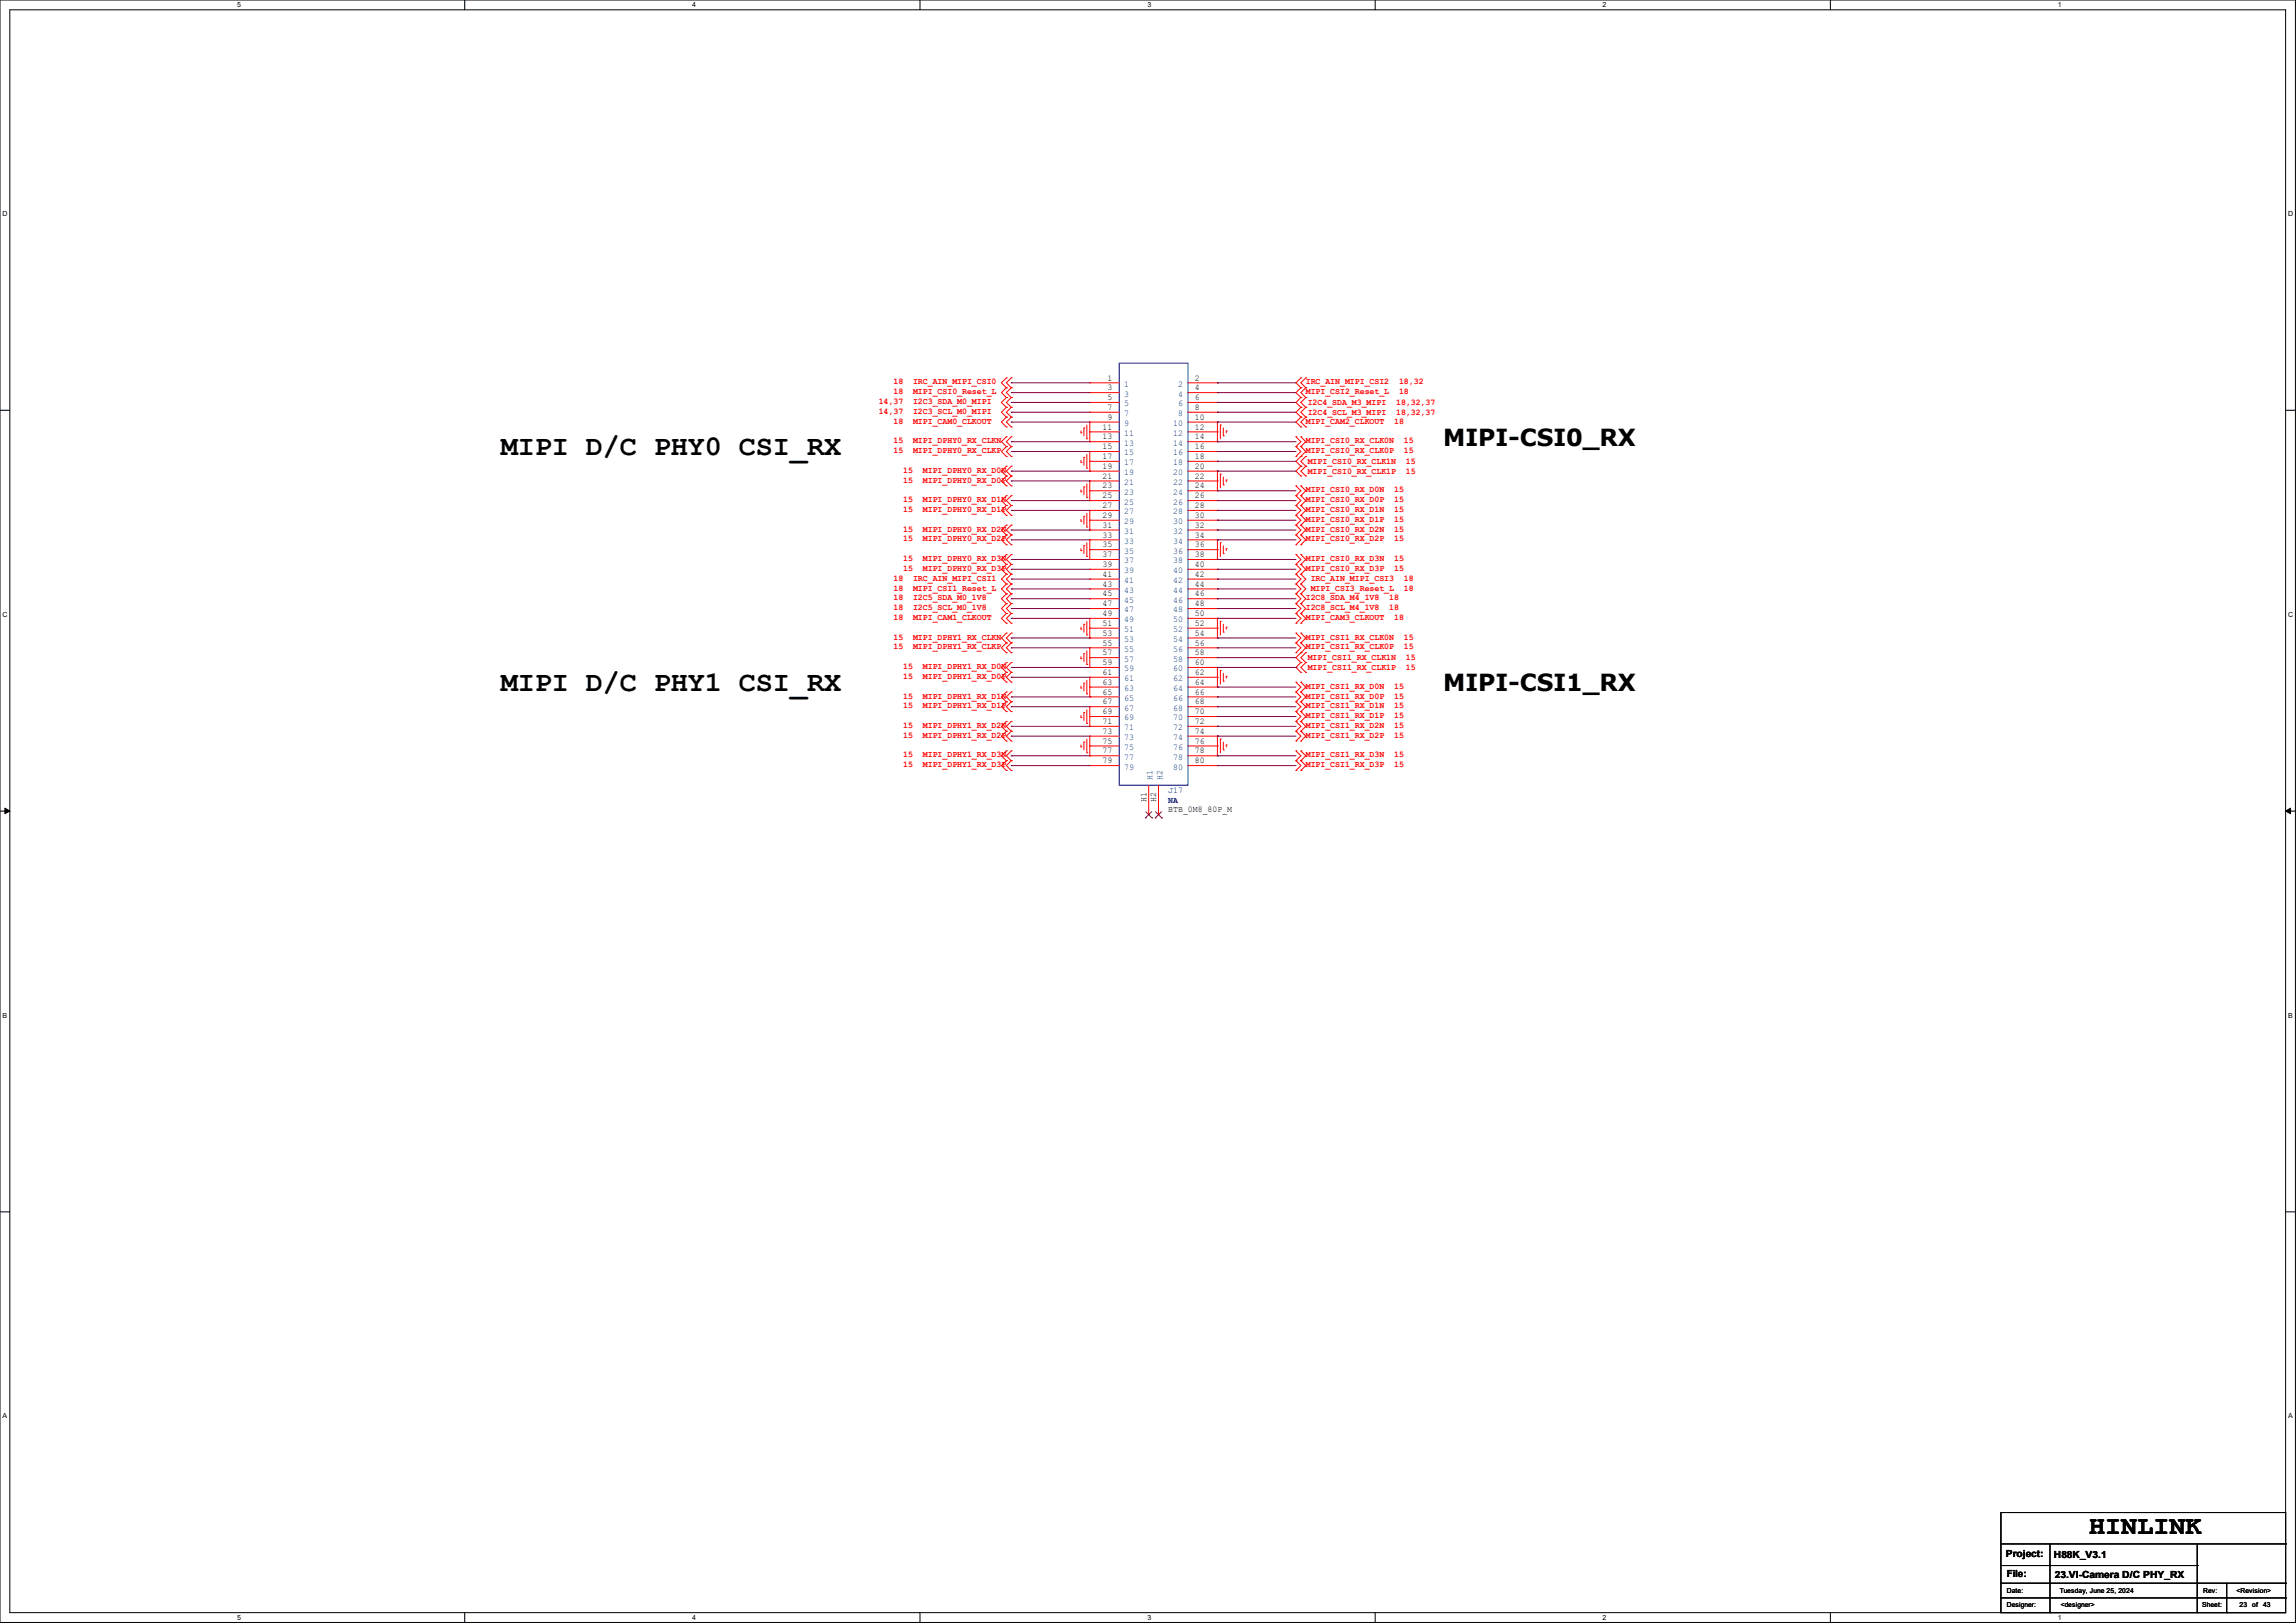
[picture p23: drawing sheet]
<svg xmlns="http://www.w3.org/2000/svg" width="297mm" height="210mm" viewBox="0 0 297 210" stroke-linecap="round" stroke-linejoin="round" font-family="sans-serif">
<defs><g id="words">
<g font-size="3.7">
<text x="64.8" y="58.9">MIPI D/C PHY0 CSI_RX</text>
<text x="64.8" y="89.4">MIPI D/C PHY1 CSI_RX</text>
</g>
<text font-size="3.4" x="270.3" y="198.5">HINLINK</text>
<g font-size="3">
<text x="186.7" y="57.7">MIPI-CSI0_RX</text>
<text x="186.7" y="89.4">MIPI-CSI1_RX</text>
</g>
<g font-size="1.3">
<text x="259.5" y="201.5">Project:</text>
<text x="265.7" y="201.6">H88K_V3.1</text>
<text x="259.6" y="204">File:</text>
<text x="265.8" y="204.1">23.VI-Camera D/C PHY_RX</text>
</g>
<g font-size="1.1" fill="#f00">
<text x="113.7" y="53.6">14,37</text>
<text x="113.7" y="52.3">14,37</text>
<text x="115.6" y="51">18</text>
<text x="115.6" y="49.7">18</text>
<text x="118.1" y="53.6">I2C3_SCL_M0_MIPI</text>
<text x="118.1" y="52.3">I2C3_SDA_M0_MIPI</text>
<text x="118.1" y="51">MIPI_CSI0_Reset_L</text>
<text x="118.1" y="49.7">IRC_AIN_MIPI_CSI0</text>
<text x="168.9" y="51">MIPI_CSI2_Reset_L</text>
<text x="168.9" y="49.7">IRC_AIN_MIPI_CSI2</text>
<text x="169.2" y="53.7">I2C4_SCL_M3_MIPI</text>
<text x="169.2" y="52.4">I2C4_SDA_M3_MIPI</text>
<text x="180.6" y="53.7">18,32,37</text>
<text x="180.6" y="52.4">18,32,37</text>
<text x="181" y="51">18</text>
<text x="181" y="49.7">18,32</text>
<text x="115.6" y="58.6">15</text>
<text x="115.6" y="57.4">15</text>
<text x="115.6" y="54.8">18</text>
<text x="118.1" y="54.8">MIPI_CAM0_CLKOUT</text>
<text x="118.1" y="58.6">MIPI_DPHY0_RX_CLKP</text>
<text x="118.1" y="57.4">MIPI_DPHY0_RX_CLKN</text>
<text x="168.9" y="58.6">MIPI_CSI0_RX_CLK0P</text>
<text x="168.9" y="57.4">MIPI_CSI0_RX_CLK0N</text>
<text x="168.9" y="54.8">MIPI_CAM2_CLKOUT</text>
<text x="180.3" y="54.8">18</text>
<text x="181.6" y="58.6">15</text>
<text x="181.6" y="57.4">15</text>
<text x="116.8" y="61.2">15</text>
<text x="116.8" y="62.4">15</text>
<text x="116.8" y="65">15</text>
<text x="119.4" y="61.2">MIPI_DPHY0_RX_D0N</text>
<text x="119.4" y="62.4">MIPI_DPHY0_RX_D0P</text>
<text x="119.4" y="65">MIPI_DPHY0_RX_D1N</text>
<text x="168.9" y="63.7">MIPI_CSI0_RX_D0N</text>
<text x="168.9" y="65">MIPI_CSI0_RX_D0P</text>
<text x="169.2" y="60">MIPI_CSI0_RX_CLK1N</text>
<text x="169.2" y="61.3">MIPI_CSI0_RX_CLK1P</text>
<text x="180.3" y="63.7">15</text>
<text x="180.3" y="65">15</text>
<text x="181.9" y="60">15</text>
<text x="181.9" y="61.3">15</text>
<text x="116.8" y="70.1">15</text>
<text x="116.8" y="68.8">15</text>
<text x="116.8" y="66.3">15</text>
<text x="119.4" y="70.1">MIPI_DPHY0_RX_D2P</text>
<text x="119.4" y="68.8">MIPI_DPHY0_RX_D2N</text>
<text x="119.4" y="66.3">MIPI_DPHY0_RX_D1P</text>
<text x="168.9" y="70.1">MIPI_CSI0_RX_D2P</text>
<text x="168.9" y="68.8">MIPI_CSI0_RX_D2N</text>
<text x="168.9" y="66.3">MIPI_CSI0_RX_D1N</text>
<text x="168.9" y="67.5">MIPI_CSI0_RX_D1P</text>
<text x="180.3" y="70.1">15</text>
<text x="180.3" y="68.8">15</text>
<text x="180.3" y="66.3">15</text>
<text x="180.3" y="67.5">15</text>
<text x="115.6" y="77.7">18</text>
<text x="115.6" y="76.4">18</text>
<text x="115.6" y="75.1">18</text>
<text x="116.8" y="73.9">15</text>
<text x="116.8" y="72.6">15</text>
<text x="118.1" y="77.7">I2C5_SDA_M0_1V8</text>
<text x="118.1" y="76.4">MIPI_CSI1_Reset_L</text>
<text x="118.1" y="75.1">IRC_AIN_MIPI_CSI1</text>
<text x="119.4" y="73.9">MIPI_DPHY0_RX_D3P</text>
<text x="119.4" y="72.6">MIPI_DPHY0_RX_D3N</text>
<text x="168.9" y="77.7">I2C8_SDA_M4_1V8</text>
<text x="168.9" y="72.6">MIPI_CSI0_RX_D3N</text>
<text x="168.9" y="73.9">MIPI_CSI0_RX_D3P</text>
<text x="169.5" y="76.4">MIPI_CSI3_Reset_L</text>
<text x="169.5" y="75.1">IRC_AIN_MIPI_CSI3</text>
<text x="179.7" y="77.7">18</text>
<text x="180.3" y="72.6">15</text>
<text x="180.3" y="73.9">15</text>
<text x="181.6" y="76.4">18</text>
<text x="181.6" y="75.1">18</text>
<text x="115.6" y="79">18</text>
<text x="115.6" y="82.8">15</text>
<text x="115.6" y="80.2">18</text>
<text x="118.1" y="79">I2C5_SCL_M0_1V8</text>
<text x="118.1" y="80.2">MIPI_CAM1_CLKOUT</text>
<text x="118.1" y="82.8">MIPI_DPHY1_RX_CLKN</text>
<text x="168.9" y="82.8">MIPI_CSI1_RX_CLK0N</text>
<text x="168.9" y="79">I2C8_SCL_M4_1V8</text>
<text x="168.9" y="80.2">MIPI_CAM3_CLKOUT</text>
<text x="179.7" y="79">18</text>
<text x="180.3" y="80.2">18</text>
<text x="181.6" y="82.8">15</text>
<text x="115.6" y="84">15</text>
<text x="116.8" y="86.6">15</text>
<text x="116.8" y="87.8">15</text>
<text x="118.1" y="84">MIPI_DPHY1_RX_CLKP</text>
<text x="119.4" y="86.6">MIPI_DPHY1_RX_D0N</text>
<text x="119.4" y="87.8">MIPI_DPHY1_RX_D0P</text>
<text x="168.9" y="84">MIPI_CSI1_RX_CLK0P</text>
<text x="168.9" y="89.1">MIPI_CSI1_RX_D0N</text>
<text x="169.2" y="86.7">MIPI_CSI1_RX_CLK1P</text>
<text x="169.2" y="85.4">MIPI_CSI1_RX_CLK1N</text>
<text x="180.3" y="89.1">15</text>
<text x="181.6" y="84">15</text>
<text x="181.9" y="86.7">15</text>
<text x="181.9" y="85.4">15</text>
<text x="116.8" y="95.5">15</text>
<text x="116.8" y="94.2">15</text>
<text x="116.8" y="90.4">15</text>
<text x="116.8" y="91.7">15</text>
<text x="119.4" y="95.5">MIPI_DPHY1_RX_D2P</text>
<text x="119.4" y="94.2">MIPI_DPHY1_RX_D2N</text>
<text x="119.4" y="90.4">MIPI_DPHY1_RX_D1N</text>
<text x="119.4" y="91.7">MIPI_DPHY1_RX_D1P</text>
<text x="168.9" y="95.5">MIPI_CSI1_RX_D2P</text>
<text x="168.9" y="94.2">MIPI_CSI1_RX_D2N</text>
<text x="168.9" y="90.4">MIPI_CSI1_RX_D0P</text>
<text x="168.9" y="92.9">MIPI_CSI1_RX_D1P</text>
<text x="168.9" y="91.7">MIPI_CSI1_RX_D1N</text>
<text x="180.3" y="95.5">15</text>
<text x="180.3" y="94.2">15</text>
<text x="180.3" y="90.4">15</text>
<text x="180.3" y="92.9">15</text>
<text x="180.3" y="91.7">15</text>
<text x="116.8" y="99.3">15</text>
<text x="116.8" y="98">15</text>
<text x="119.4" y="99.3">MIPI_DPHY1_RX_D3P</text>
<text x="119.4" y="98">MIPI_DPHY1_RX_D3N</text>
<text x="168.9" y="98">MIPI_CSI1_RX_D3N</text>
<text x="168.9" y="99.3">MIPI_CSI1_RX_D3P</text>
<text x="180.3" y="98">15</text>
<text x="180.3" y="99.3">15</text>
</g>
<g font-size="1.1">
<text x="143.3" y="49.2">1</text>
<text x="143.3" y="50.5">3</text>
<text x="143.3" y="51.8">5</text>
<text x="143.3" y="53">7</text>
<text x="154.6" y="49.2">2</text>
<text x="154.6" y="50.5">4</text>
<text x="154.6" y="51.8">6</text>
<text x="154.6" y="53">8</text>
<text x="142.6" y="55.6">11</text>
<text x="142.6" y="56.9">13</text>
<text x="142.6" y="58.1">15</text>
<text x="142.6" y="59.4">17</text>
<text x="143.3" y="54.3">9</text>
<text x="154.6" y="54.3">10</text>
<text x="154.6" y="55.6">12</text>
<text x="154.6" y="56.9">14</text>
<text x="154.6" y="58.1">16</text>
<text x="154.6" y="59.4">18</text>
<text x="142.6" y="60.7">19</text>
<text x="142.6" y="61.9">21</text>
<text x="142.6" y="63.2">23</text>
<text x="142.6" y="64.5">25</text>
<text x="142.6" y="65.7">27</text>
<text x="154.6" y="60.7">20</text>
<text x="154.6" y="61.9">22</text>
<text x="154.6" y="63.2">24</text>
<text x="154.6" y="64.5">26</text>
<text x="154.6" y="65.7">28</text>
<text x="142.6" y="67">29</text>
<text x="142.6" y="68.3">31</text>
<text x="142.6" y="69.6">33</text>
<text x="142.6" y="70.8">35</text>
<text x="154.6" y="67">30</text>
<text x="154.6" y="68.3">32</text>
<text x="154.6" y="69.6">34</text>
<text x="154.6" y="70.8">36</text>
<text x="142.6" y="72.1">37</text>
<text x="142.6" y="73.4">39</text>
<text x="142.6" y="74.6">41</text>
<text x="142.6" y="75.9">43</text>
<text x="142.6" y="77.2">45</text>
<text x="154.6" y="72.1">38</text>
<text x="154.6" y="73.4">40</text>
<text x="154.6" y="74.6">42</text>
<text x="154.6" y="75.9">44</text>
<text x="154.6" y="77.2">46</text>
<text x="142.6" y="78.4">47</text>
<text x="142.6" y="79.7">49</text>
<text x="142.6" y="81">51</text>
<text x="142.6" y="82.3">53</text>
<text x="142.6" y="83.5">55</text>
<text x="154.6" y="78.4">48</text>
<text x="154.6" y="79.7">50</text>
<text x="154.6" y="81">52</text>
<text x="154.6" y="82.3">54</text>
<text x="154.6" y="83.5">56</text>
<text x="142.6" y="84.8">57</text>
<text x="142.6" y="86.1">59</text>
<text x="142.6" y="87.3">61</text>
<text x="142.6" y="88.6">63</text>
<text x="142.6" y="89.9">65</text>
<text x="154.6" y="84.8">58</text>
<text x="154.6" y="86.1">60</text>
<text x="154.6" y="87.3">62</text>
<text x="154.6" y="88.6">64</text>
<text x="154.6" y="89.9">66</text>
<text x="142.6" y="91.1">67</text>
<text x="142.6" y="92.4">69</text>
<text x="142.6" y="93.7">71</text>
<text x="142.6" y="95">73</text>
<text x="154.6" y="91.1">68</text>
<text x="154.6" y="92.4">70</text>
<text x="154.6" y="93.7">72</text>
<text x="154.6" y="95">74</text>
<text x="142.6" y="96.2">75</text>
<text x="142.6" y="97.5">77</text>
<text x="142.6" y="98.8">79</text>
<text x="154.6" y="96.2">76</text>
<text x="154.6" y="97.5">78</text>
<text x="154.6" y="98.8">80</text>
<text x="148.3" y="103.8" transform="rotate(-90 148.3 103.8)">H1</text>
<text x="149.6" y="103.8" transform="rotate(-90 149.6 103.8)">H2</text>
<text x="151.1" y="105.1">BTB_0M8_80P_M</text>
</g>
<g font-size="1.1" fill="#003f7f">
<text x="145.4" y="50">1</text>
<text x="145.4" y="51.3">3</text>
<text x="145.4" y="52.6">5</text>
<text x="145.4" y="53.8">7</text>
<text x="152.4" y="50">2</text>
<text x="152.4" y="51.3">4</text>
<text x="152.4" y="52.6">6</text>
<text x="152.4" y="53.8">8</text>
<text x="145.4" y="55.1">9</text>
<text x="145.4" y="56.4">11</text>
<text x="145.4" y="57.7">13</text>
<text x="145.4" y="58.9">15</text>
<text x="151.8" y="55.1">10</text>
<text x="151.8" y="56.4">12</text>
<text x="151.8" y="57.7">14</text>
<text x="151.8" y="58.9">16</text>
<text x="145.4" y="60.2">17</text>
<text x="145.4" y="61.5">19</text>
<text x="145.4" y="62.7">21</text>
<text x="145.4" y="64">23</text>
<text x="145.4" y="65.3">25</text>
<text x="151.8" y="60.2">18</text>
<text x="151.8" y="61.5">20</text>
<text x="151.8" y="62.7">22</text>
<text x="151.8" y="64">24</text>
<text x="151.8" y="65.3">26</text>
<text x="145.4" y="66.5">27</text>
<text x="145.4" y="67.8">29</text>
<text x="145.4" y="69.1">31</text>
<text x="145.4" y="70.4">33</text>
<text x="145.4" y="71.6">35</text>
<text x="151.8" y="66.5">28</text>
<text x="151.8" y="67.8">30</text>
<text x="151.8" y="69.1">32</text>
<text x="151.8" y="70.4">34</text>
<text x="151.8" y="71.6">36</text>
<text x="145.4" y="72.9">37</text>
<text x="145.4" y="74.2">39</text>
<text x="145.4" y="75.4">41</text>
<text x="145.4" y="76.7">43</text>
<text x="145.4" y="78">45</text>
<text x="151.8" y="72.9">38</text>
<text x="151.8" y="74.2">40</text>
<text x="151.8" y="75.4">42</text>
<text x="151.8" y="76.7">44</text>
<text x="151.8" y="78">46</text>
<text x="145.4" y="79.2">47</text>
<text x="145.4" y="80.5">49</text>
<text x="145.4" y="81.8">51</text>
<text x="145.4" y="83.1">53</text>
<text x="151.8" y="79.2">48</text>
<text x="151.8" y="80.5">50</text>
<text x="151.8" y="81.8">52</text>
<text x="151.8" y="83.1">54</text>
<text x="145.4" y="84.3">55</text>
<text x="145.4" y="85.6">57</text>
<text x="145.4" y="86.9">59</text>
<text x="145.4" y="88.1">61</text>
<text x="145.4" y="89.4">63</text>
<text x="151.8" y="84.3">56</text>
<text x="151.8" y="85.6">58</text>
<text x="151.8" y="86.9">60</text>
<text x="151.8" y="88.1">62</text>
<text x="151.8" y="89.4">64</text>
<text x="145.4" y="90.7">65</text>
<text x="145.4" y="91.9">67</text>
<text x="145.4" y="93.2">69</text>
<text x="145.4" y="94.5">71</text>
<text x="145.4" y="95.8">73</text>
<text x="151.8" y="90.7">66</text>
<text x="151.8" y="91.9">68</text>
<text x="151.8" y="93.2">70</text>
<text x="151.8" y="94.5">72</text>
<text x="151.8" y="95.8">74</text>
<text x="145.4" y="97">75</text>
<text x="145.4" y="98.3">77</text>
<text x="145.4" y="99.6">79</text>
<text x="149.1" y="101" transform="rotate(-90 149.1 101)">H1</text>
<text x="150.4" y="101" transform="rotate(-90 150.4 101)">H2</text>
<text x="151.8" y="97">76</text>
<text x="151.8" y="98.3">78</text>
<text x="151.8" y="99.6">80</text>
</g>
<g font-size="1.1" fill="#00007f">
<text x="151.1" y="102.6">J17</text>
<text x="151.1" y="103.8">NA</text>
</g>
<g font-size=".9">
<text x="30.7" y=".9">5</text>
<text x="89.5" y=".9">4</text>
<text x="148.4" y=".9">3</text>
<text x="207.3" y=".9">2</text>
<text x="266.2" y=".9">1</text>
<text x=".3" y="28">D</text>
<text x="296" y="28">D</text>
<text x=".3" y="79.8">C</text>
<text x="296" y="79.8">C</text>
<text x=".3" y="131.7">B</text>
<text x="296" y="131.7">B</text>
<text x=".3" y="183.5">A</text>
<text x="296" y="183.5">A</text>
<text x="30.7" y="209.6">5</text>
<text x="89.5" y="209.6">4</text>
<text x="148.4" y="209.6">3</text>
<text x="207.3" y="209.6">2</text>
<text x="259.6" y="206.2">Date:</text>
<text x="259.6" y="207.9">Designer:</text>
<text x="266.2" y="209.6">1</text>
<text x="266.4" y="206.2">Tuesday, June 25, 2024</text>
<text x="266.6" y="207.9">&lt;designer&gt;</text>
<text x="284.9" y="207.9">Sheet:</text>
<text x="285" y="206.2">Rev:</text>
<text x="289.3" y="206.2">&lt;Revision&gt;</text>
<text x="289.7" y="207.9">23</text>
<text x="291.3" y="207.9">of 43</text>
</g>
</g></defs>
<g fill="none" stroke="#000" stroke-width=".13">
<path d="M0 0h296.9v209.9h-296.9zM1.3 1.3h294.4v207.4h-294.4zM60.1 0v1.3M119 0v1.3M177.9 0v1.3M236.8 0v1.3M0 53.1h1.3M295.7 53.1h1.2M0 104.9h1.3M.6 104.6l.7 .3-.7 .4zM295.7 104.9l.6-.3v.7zM295.7 104.9h1.2"/>
<path d="M0 156.8h1.3M295.7 156.8h1.2M258.8 195.7h36.9v13h-36.9zM258.8 199.8h36.9M265.2 199.8v8.9M284.2 199.8v8.9M295.7 199.8h.1M60.1 208.7v1.2M119 208.7v1.2M177.9 208.7v1.2M236.8 208.7v1.2M258.8 202.6h25.4"/>
<path d="M258.8 204.9h36.9M258.8 206.8h36.9M265.2 208.7h.1M284.2 202.6h.1M284.2 208.7h.1M284.2 204.9h.1M288 208.7h.1M288 204.9v3.8M295.7 204.9h.1M295.7 206.8h.1"/>
</g>
<path d="M.6 104.6l.7 .3-.7 .4zM295.7 104.9l.6-.3v.7z" fill="#000"/>
<g fill="none" stroke="#f00" stroke-width=".13">
<path d="M130.2 54h.1M130.2 52.7h.1M130.2 51.4h.1M130.2 50.2h.1M130.2 48.9h.1M130.2 55.2h.1M130.2 59.1h.1M130.2 57.8h.1M130.2 56.5h.1M130.2 52.7l-.7 .6 .7 .7M130.2 51.4l-.7 .7 .7 .6M130.2 50.2l-.7 .6 .7 .6"/>
<path d="M130.2 48.9l-.7 .6 .7 .7M130.2 54l-.7 .6 .7 .6M130.2 57.8l-.7 .6 .7 .7M130.2 56.5l-.7 .7 .7 .6M130.8 54h.1M130.8 52.7h.1M130.8 51.4h.1M130.8 50.2h.1M130.8 48.9h.1M130.8 55.2h.1M130.8 59.1h.1M130.8 57.8h.1"/>
<path d="M130.8 56.5h.1M130.8 52.7l-.6 .6 .6 .7M130.8 51.4l-.6 .7 .6 .6M130.8 50.2l-.6 .6 .6 .6M130.8 48.9l-.6 .6 .6 .7M130.8 54l-.6 .6 .6 .6M130.8 57.8l-.6 .6 .6 .7M130.8 56.5l-.6 .7 .6 .6M139.8 59.8h.1M139.8 56h.1M139.8 55.8v.2M139.8 59.6v.2"/>
<path d="M140.2 59.2h.1M140.2 55.4h.1M140.2 55.4v1M140.2 59.2v1M140.6 56.8h.1M140.6 55v1.8M140.6 58.8v1.8M141 57.2h.1M141 49.5h.1M141 50.8h.1M141 52.1h.1M141 53.3h.1"/>
<path d="M141 54.6h.1M141 55.9h.1M141 58.4h.1M141 59.7h.1M141 54.6v2.6M141 58.4v2.6M141 49.5h3.8M141 50.8h3.8M141 52.1h3.8M141 53.3h3.8M141 54.6h3.8M141 55.9h3.8"/>
<path d="M141 57.2h3.8M141 58.4h3.8M141 59.7h3.8M153.7 49.5h3.8M153.7 50.8h3.8M153.7 52.1h3.8M153.7 53.3h3.8M153.7 54.6h3.8M153.7 55.9h3.8M153.7 57.2h3.8M153.7 58.4h3.8M153.7 59.7h3.8"/>
<path d="M157.5 54.6h.1M157.5 49.5h.1M157.5 50.8h.1M157.5 52.1h.1M157.5 53.3h.1M157.5 55.9h.1M157.5 57.2h.1M157.5 58.4h.1M157.5 59.7h.1M157.5 54.6v2.6M157.9 55h.1M157.9 55v1.8"/>
<path d="M158.2 56.4h.1M158.2 55.4v1M158.6 55.8h.1M158.6 55.8v.2M167.6 59.1h.1M167.6 57.8h.1M167.6 56.5h.1M167.6 57.8l.7 .6-.7 .7M167.6 56.5l.7 .7-.7 .6M168.3 59.1h.1M168.3 57.8h.1M168.3 56.5h.1"/>
<path d="M168.3 54h.1M168.3 55.2h.1M168.3 50.2h.1M168.3 51.4h.1M168.3 48.9h.1M168.3 52.7h.1M168.3 57.8l.6 .6-1.3 1.3 .7 .6M168.3 48.9l-.7 .6 .7 .7M168.3 52.7l-.7 .6 .7 .7M168.3 56.5l.6 .7-.6 .6M168.3 54l-.7 .6 .7 .6M168.3 50.2l-.7 .6 .7 .6"/>
<path d="M168.3 51.4l-.7 .7 .7 .6M168.9 55.2h.1M168.9 54h.1M168.9 51.4h.1M168.9 50.2h.1M168.9 48.9h.1M168.9 52.7h.1M168.9 59.1h.1M168.9 59.1l-.6 .6 .6 .6M168.9 48.9l-.6 .6 .6 .7M168.9 51.4l-.6 .7 .6 .6M168.9 52.7l-.6 .6 .6 .7"/>
<path d="M168.9 54l-.6 .6 .6 .6M168.9 50.2l-.6 .6 .6 .6M130.2 79.4h.1M130.2 78.1h.1M130.2 76.8h.1M130.2 75.6h.1M130.2 74.3h.1M130.2 70.5h.1M130.2 69.2h.1M130.2 67.9h.1M130.2 61.6h.1M130.2 60.3h.1"/>
<path d="M130.2 62.9h.1M130.2 66.7h.1M130.2 65.4h.1M130.2 64.1h.1M130.2 73h.1M130.2 71.8h.1M130.2 78.1l-.7 .6 .7 .7M130.2 76.8l-.7 .7 .7 .6M130.2 75.6l-.7 .6 .7 .6M130.2 74.3l-.7 .6 .7 .7M130.2 79.4l-.7 .6 .7 .6M130.2 69.2l-.7 .7 .7 .6"/>
<path d="M130.2 67.9l-.7 .7 .7 .6M130.2 60.3l-.7 .7 .7 .6M130.2 61.6l-.7 .6 .7 .7M130.2 65.4l-.7 .6 .7 .7M130.2 64.1l-.7 .7 .7 .6M130.2 73l-.7 .7 .7 .6M130.2 71.8l-.7 .6 .7 .6M130.8 79.4h.1M130.8 78.1h.1M130.8 76.8h.1M130.8 75.6h.1M130.8 74.3h.1"/>
<path d="M130.8 70.5h.1M130.8 69.2h.1M130.8 67.9h.1M130.8 61.6h.1M130.8 60.3h.1M130.8 62.9h.1M130.8 66.7h.1M130.8 65.4h.1M130.8 64.1h.1M130.8 73h.1M130.8 71.8h.1M130.8 78.1l-.6 .6 .6 .7"/>
<path d="M130.8 76.8l-.6 .7 .6 .6M130.8 75.6l-.6 .6 .6 .6M130.8 74.3l-.6 .6 .6 .7M130.8 79.4l-.6 .6 .6 .6M130.8 69.2l-.6 .7 .6 .6M130.8 67.9l-.6 .7 .6 .6M130.8 60.3l-.6 .7 .6 .6M130.8 61.6l-.6 .6 .6 .7M130.8 65.4l-.6 .6 .6 .7M130.8 64.1l-.6 .7 .6 .6M130.8 73l-.6 .7 .6 .6M130.8 71.8l-.6 .6 .6 .6"/>
<path d="M139.8 63.6h.1M139.8 67.4h.1M139.8 71.2h.1M139.8 63.4v.2M139.8 67.2v.2M139.8 71v.2M140.2 63h.1M140.2 66.8h.1M140.2 70.6h.1M140.2 63v1M140.2 66.8v1M140.2 70.6v1"/>
<path d="M140.6 60.6h.1M140.6 64.4h.1M140.6 68.2h.1M140.6 72h.1M140.6 62.6v1.8M140.6 66.4v1.8M140.6 70.2v1.8M141 61h.1M141 64.8h.1M141 68.6h.1M141 72.4h.1M141 62.2h.1"/>
<path d="M141 63.5h.1M141 66h.1M141 67.3h.1M141 69.9h.1M141 71.1h.1M141 73.7h.1M141 74.9h.1M141 76.2h.1M141 77.5h.1M141 78.7h.1M141 62.2v2.6M141 66v2.6"/>
<path d="M141 69.9v2.5M141 61h3.8M141 62.2h3.8M141 63.5h3.8M141 64.8h3.8M141 66h3.8M141 67.3h3.8M141 68.6h3.8M141 69.9h3.8M141 71.1h3.8M141 72.4h3.8M141 73.7h3.8"/>
<path d="M141 74.9h3.8M141 76.2h3.8M141 77.5h3.8M141 78.7h3.8M153.7 61h3.8M153.7 62.2h3.8M153.7 63.5h3.8M153.7 64.8h3.8M153.7 66h3.8M153.7 67.3h3.8M153.7 68.6h3.8M153.7 69.9h3.8"/>
<path d="M153.7 71.1h3.8M153.7 72.4h3.8M153.7 73.7h3.8M153.7 74.9h3.8M153.7 76.2h3.8M153.7 77.5h3.8M153.7 78.7h3.8M157.5 69.9h.1M157.5 61h.1M157.5 62.2h.1M157.5 63.5h.1M157.5 64.8h.1"/>
<path d="M157.5 66h.1M157.5 67.3h.1M157.5 68.6h.1M157.5 71.1h.1M157.5 72.4h.1M157.5 73.7h.1M157.5 74.9h.1M157.5 76.2h.1M157.5 77.5h.1M157.5 78.7h.1M157.5 61v2.5M157.5 69.9v2.5"/>
<path d="M157.9 70.2h.1M157.9 61.3h.1M157.9 61.3v1.8M157.9 70.2v1.8M158.2 71.6h.1M158.2 62.7h.1M158.2 61.7v1M158.2 70.6v1M158.6 71h.1M158.6 62.1h.1M158.6 62.1v.3M158.6 71v.2"/>
<path d="M167.6 79.4h.1M167.6 78.1h.1M167.6 76.8h.1M167.6 75.6h.1M167.6 74.3h.1M167.6 70.5h.1M167.6 69.2h.1M167.6 67.9h.1M167.6 73h.1M167.6 71.8h.1M167.6 66.7h.1M167.6 65.4h.1"/>
<path d="M167.6 64.1h.1M167.6 62.9h.1M167.6 78.1l.7 .6-.7 .7M167.6 76.8l.7 .7-.7 .6M167.6 75.6l.7 .6-.7 .6M167.6 74.3l.7 .6-.7 .7M167.6 79.4l.7 .6-.7 .6M167.6 69.2l.7 .7-.7 .6M167.6 67.9l.7 .7-.7 .6M167.6 71.8l.7 .6-.7 .6M167.6 73l.7 .7-.7 .6M167.6 65.4l.7 .6-.7 .7"/>
<path d="M167.6 66.7l.7 .6-.7 .6M167.6 62.9l.7 .6-.7 .6M167.6 64.1l.7 .7-.7 .6M168.3 79.4h.1M168.3 78.1h.1M168.3 76.8h.1M168.3 75.6h.1M168.3 74.3h.1M168.3 70.5h.1M168.3 69.2h.1M168.3 67.9h.1M168.3 73h.1"/>
<path d="M168.3 71.8h.1M168.3 66.7h.1M168.3 65.4h.1M168.3 64.1h.1M168.3 62.9h.1M168.3 60.3h.1M168.3 61.6h.1M168.3 60.3l-.7 .7 .7 .6M168.3 78.1l.6 .6-.6 .7M168.3 76.8l.6 .7-.6 .6M168.3 75.6l.6 .6-.6 .6M168.3 74.3l.6 .6-.6 .7"/>
<path d="M168.3 79.4l.6 .6-.6 .6M168.3 69.2l.6 .7-.6 .6M168.3 67.9l.6 .7-.6 .6M168.3 71.8l.6 .6-.6 .6M168.3 73l.6 .7-.6 .6M168.3 65.4l.6 .6-.6 .7M168.3 66.7l.6 .6-.6 .6M168.3 62.9l.6 .6-.6 .6M168.3 64.1l.6 .7-.6 .6M168.9 60.3h.1M168.9 61.6h.1M168.9 60.3l-.6 .7 .6 .6"/>
<path d="M130.2 80.6h.1M130.2 84.5h.1M130.2 83.2h.1M130.2 81.9h.1M130.2 95.9h.1M130.2 94.6h.1M130.2 93.3h.1M130.2 99.7h.1M130.2 98.4h.1M130.2 97.2h.1M130.2 87h.1M130.2 85.7h.1"/>
<path d="M130.2 88.3h.1M130.2 90.8h.1M130.2 89.5h.1M130.2 92.1h.1M130.2 83.2l-.7 .6 .7 .7M130.2 81.9l-.7 .7 .7 .6M130.2 94.6l-.7 .7 .7 .6M130.2 93.3l-.7 .7 .7 .6M130.2 98.4l-.7 .7 .7 .6M130.2 97.2l-.7 .6 .7 .6M130.2 85.7l-.7 .7 .7 .6M130.2 87l-.7 .6 .7 .7"/>
<path d="M130.2 89.5l-.7 .7 .7 .6M130.2 90.8l-.7 .6 .7 .7M130.8 80.6h.1M130.8 84.5h.1M130.8 83.2h.1M130.8 81.9h.1M130.8 95.9h.1M130.8 94.6h.1M130.8 93.3h.1M130.8 99.7h.1M130.8 98.4h.1M130.8 97.2h.1"/>
<path d="M130.8 87h.1M130.8 85.7h.1M130.8 88.3h.1M130.8 90.8h.1M130.8 89.5h.1M130.8 92.1h.1M130.8 83.2l-.6 .6 .6 .7M130.8 81.9l-.6 .7 .6 .6M130.8 94.6l-.6 .7 .6 .6M130.8 93.3l-.6 .7 .6 .6M130.8 98.4l-.6 .7 .6 .6M130.8 97.2l-.6 .6 .6 .6"/>
<path d="M130.8 85.7l-.6 .7 .6 .6M130.8 87l-.6 .6 .6 .7M130.8 89.5l-.6 .7 .6 .6M130.8 90.8l-.6 .6 .6 .7M139.8 85.2h.1M139.8 89h.1M139.8 92.8h.1M139.8 96.6h.1M139.8 81.4h.1M139.8 81.2v.2M139.8 85v.2M139.8 88.8v.2"/>
<path d="M139.8 92.6v.2M139.8 96.4v.2M140.2 84.6h.1M140.2 88.4h.1M140.2 92.2h.1M140.2 96h.1M140.2 80.8h.1M140.2 80.8v1M140.2 84.6v1M140.2 88.4v1M140.2 92.2v1M140.2 96v1"/>
<path d="M140.6 86h.1M140.6 89.8h.1M140.6 93.6h.1M140.6 97.4h.1M140.6 82.2h.1M140.6 80.4v1.8M140.6 84.2v1.8M140.6 88v1.8M140.6 91.8v1.8M140.6 95.6v1.8M141 86.4h.1M141 90.2h.1"/>
<path d="M141 94h.1M141 97.8h.1M141 82.6h.1M141 80h.1M141 81.3h.1M141 83.8h.1M141 85.1h.1M141 87.6h.1M141 88.9h.1M141 91.4h.1M141 92.7h.1M141 95.3h.1"/>
<path d="M141 96.5h.1M141 99.1h.1M141 80v2.6M141 83.8v2.6M141 87.6v2.6M141 91.4v2.6M141 95.3v2.5M141 80h3.8M141 81.3h3.8M141 82.6h3.8M141 83.8h3.8M141 85.1h3.8"/>
<path d="M141 86.4h3.8M141 87.6h3.8M141 88.9h3.8M141 90.2h3.8M141 91.4h3.8M141 92.7h3.8M141 94h3.8M141 95.3h3.8M141 96.5h3.8M141 97.8h3.8M141 99.1h3.8M153.7 80h3.8"/>
<path d="M153.7 81.3h3.8M153.7 82.6h3.8M153.7 83.8h3.8M153.7 85.1h3.8M153.7 86.4h3.8M153.7 87.6h3.8M153.7 88.9h3.8M153.7 90.2h3.8M153.7 91.4h3.8M153.7 92.7h3.8M153.7 94h3.8M153.7 95.3h3.8"/>
<path d="M153.7 96.5h3.8M153.7 97.8h3.8M153.7 99.1h3.8M157.5 95.3h.1M157.5 80h.1M157.5 86.4h.1M157.5 81.3h.1M157.5 82.6h.1M157.5 83.8h.1M157.5 85.1h.1M157.5 87.6h.1M157.5 88.9h.1"/>
<path d="M157.5 90.2h.1M157.5 91.4h.1M157.5 92.7h.1M157.5 94h.1M157.5 96.5h.1M157.5 97.8h.1M157.5 99.1h.1M157.5 80v2.6M157.5 86.4v2.5M157.5 95.3v2.5M157.9 95.6h.1M157.9 80.4h.1"/>
<path d="M157.9 86.7h.1M157.9 80.4v1.8M157.9 86.7v1.8M157.9 95.6v1.8M158.2 97h.1M158.2 81.8h.1M158.2 88.1h.1M158.2 80.8v1M158.2 87.1v1M158.2 96v1M158.6 96.4h.1M158.6 81.2h.1"/>
<path d="M158.6 87.5h.1M158.6 81.2v.2M158.6 87.5v.3M158.6 96.4v.2M167.6 84.5h.1M167.6 83.2h.1M167.6 81.9h.1M167.6 95.9h.1M167.6 94.6h.1M167.6 93.3h.1M167.6 98.4h.1M167.6 97.2h.1"/>
<path d="M167.6 99.7h.1M167.6 80.6h.1M167.6 89.5h.1M167.6 88.3h.1M167.6 90.8h.1M167.6 92.1h.1M167.6 83.2l.7 .6-.7 .7M167.6 81.9l.7 .7-.7 .6M167.6 94.6l.7 .7-.7 .6M167.6 93.3l.7 .7-.7 .6M167.6 97.2l.7 .6-.7 .6M167.6 98.4l.7 .7-.7 .6"/>
<path d="M167.6 88.3l.7 .6-.7 .6M167.6 89.5l.7 .7-.7 .6M167.6 92.1l.7 .6-.7 .6M167.6 90.8l.7 .6-.7 .7M168.3 84.5h.1M168.3 83.2h.1M168.3 81.9h.1M168.3 95.9h.1M168.3 94.6h.1M168.3 93.3h.1M168.3 98.4h.1M168.3 97.2h.1"/>
<path d="M168.3 99.7h.1M168.3 80.6h.1M168.3 85.7h.1M168.3 87h.1M168.3 89.5h.1M168.3 88.3h.1M168.3 90.8h.1M168.3 92.1h.1M168.3 83.2l.6 .6-1.3 1.3 .7 .6M168.3 81.9l.6 .7-.6 .6M168.3 94.6l.6 .7-.6 .6M168.3 93.3l.6 .7-.6 .6"/>
<path d="M168.3 97.2l.6 .6-.6 .6M168.3 98.4l.6 .7-.6 .6M168.3 85.7l-.7 .7 .7 .6M168.3 88.3l.6 .6-.6 .6M168.3 89.5l.6 .7-.6 .6M168.3 92.1l.6 .6-.6 .6M168.3 90.8l.6 .6-.6 .7M168.9 87h.1M168.9 85.7h.1M168.9 84.5h.1M168.9 85.7l-.6 .7 .6 .6M168.9 84.5l-.6 .6 .6 .6"/>
<path d="M148.6 105.4h.1M148.6 101.6v3.8M149.9 105.4h.1M149.9 101.6v3.8"/>
</g>
<path d="M144.8 47h8.9v54.6h-8.9z" fill="none" stroke="#00f" stroke-width=".13"/>
<path d="M148.2 105.8h.1M148.2 105l.8 .8M149 105l-.8 .8M149 105.8h.1M149.4 105.8h.1M149.5 105l.8 .8M150.2 105l-.8 .8M150.3 105.8h.1" fill="none" stroke="#7f3f00" stroke-width=".13"/>
<g fill="none" stroke="#7f003f" stroke-width=".13">
<path d="M130.8 52.1h.1M130.8 53.3h.1M130.8 49.5h.1M130.8 50.8h.1M130.8 54.6h.1M130.8 57.2h.1M130.8 58.4h.1M130.8 52.1h10.2M130.8 53.3h10.2M130.8 49.5h10.2M130.8 50.8h10.2M130.8 54.6h10.2"/>
<path d="M130.8 57.2h10.2M130.8 58.4h10.2M157.5 52.1h.1M157.5 53.3h.1M157.5 49.5h.1M157.5 50.8h.1M157.5 58.4h.1M157.5 57.2h.1M157.5 54.6h.1M157.5 59.7h.1M157.5 52.1h10.1M157.5 53.3h10.1"/>
<path d="M157.5 49.5h10.1M157.5 50.8h10.1M157.5 54.6h10.1M157.5 57.2h10.1M157.5 58.4h10.1M157.5 59.7h10.1M130.8 77.5h.1M130.8 78.7h.1M130.8 76.2h.1M130.8 74.9h.1M130.8 68.6h.1M130.8 69.9h.1"/>
<path d="M130.8 61h.1M130.8 62.2h.1M130.8 64.8h.1M130.8 66h.1M130.8 72.4h.1M130.8 73.7h.1M130.8 77.5h10.2M130.8 78.7h10.2M130.8 76.2h10.2M130.8 74.9h10.2M130.8 68.6h10.2M130.8 69.9h10.2"/>
<path d="M130.8 61h10.2M130.8 62.2h10.2M130.8 64.8h10.2M130.8 66h10.2M130.8 72.4h10.2M130.8 73.7h10.2M157.5 77.5h.1M157.5 78.7h.1M157.5 74.9h.1M157.5 76.2h.1M157.5 72.4h.1M157.5 73.7h.1"/>
<path d="M157.5 68.6h.1M157.5 69.9h.1M157.5 66h.1M157.5 67.3h.1M157.5 63.5h.1M157.5 64.8h.1M157.5 61h.1M157.5 77.5h10.1M157.5 78.7h10.1M157.5 76.2h10.1M157.5 74.9h10.1M157.5 68.6h10.1"/>
<path d="M157.5 69.9h10.1M157.5 61h10.1M157.5 64.8h10.1M157.5 66h10.1M157.5 72.4h10.1M157.5 73.7h10.1M157.5 67.3h10.1M157.5 63.5h10.1M130.8 80h.1M130.8 90.2h.1M130.8 91.4h.1M130.8 97.8h.1"/>
<path d="M130.8 99.1h.1M130.8 82.6h.1M130.8 83.8h.1M130.8 86.4h.1M130.8 87.6h.1M130.8 94h.1M130.8 95.3h.1M130.8 80h10.2M130.8 90.2h10.2M130.8 91.4h10.2M130.8 97.8h10.2M130.8 99.1h10.2"/>
<path d="M130.8 82.6h10.2M130.8 83.8h10.2M130.8 86.4h10.2M130.8 87.6h10.2M130.8 94h10.2M130.8 95.3h10.2M157.5 82.6h.1M157.5 83.8h.1M157.5 94h.1M157.5 95.3h.1M157.5 99.1h.1M157.5 97.8h.1"/>
<path d="M157.5 80h.1M157.5 88.9h.1M157.5 90.2h.1M157.5 92.7h.1M157.5 91.4h.1M157.5 85.1h.1M157.5 80h10.1M157.5 90.2h10.1M157.5 91.4h10.1M157.5 97.8h10.1M157.5 99.1h10.1M157.5 82.6h10.1"/>
<path d="M157.5 83.8h10.1M157.5 86.4h10.1M157.5 94h10.1M157.5 95.3h10.1M157.5 88.9h10.1M157.5 92.7h10.1M157.5 85.1h10.1M167.6 86.4h.1"/>
</g>
<use href="#words"/>
</svg>
